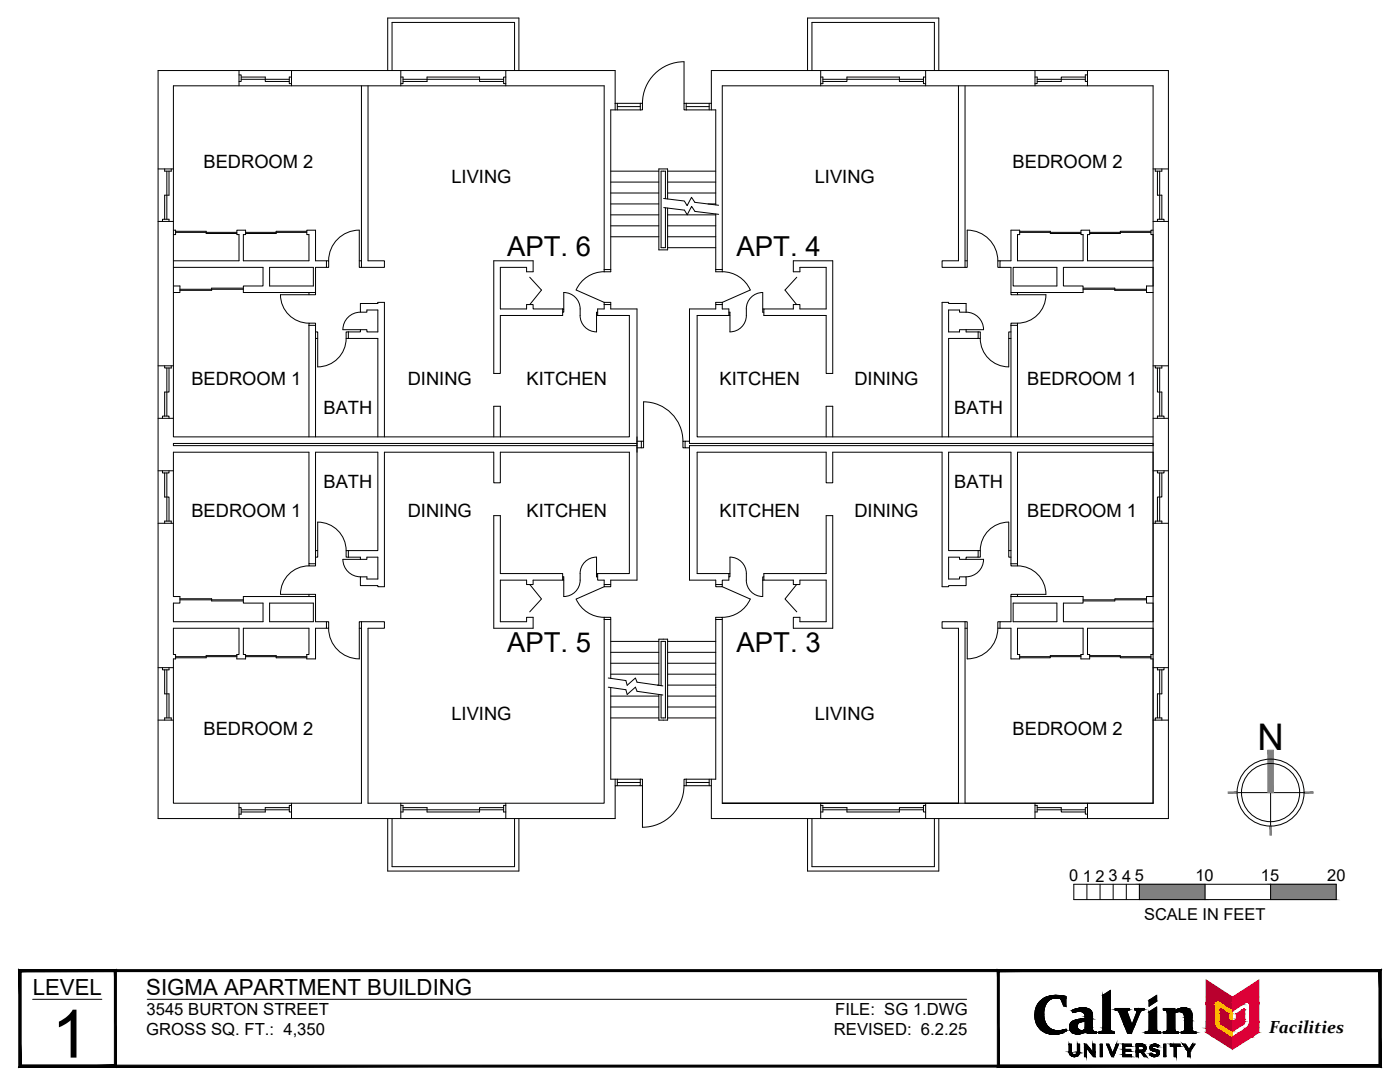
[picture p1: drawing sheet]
<svg xmlns="http://www.w3.org/2000/svg" width="279mm" height="216mm" viewBox="0 0 279 216" stroke-linecap="round" stroke-linejoin="round" font-family="sans-serif">
<defs><g id="words">
<text font-size="13.3" x="10.3" y="211">1</text>
<text font-size="7.3" x="251" y="149.7">N</text>
<g font-size="5.5">
<text x="101.2" y="51.1">APT. 6</text>
<text x="147" y="51.1">APT. 4</text>
<text x="101.2" y="130.2">APT. 5</text>
<text x="147" y="130.2">APT. 3</text>
</g>
<g font-size="4.4">
<text x="6.5" y="198.5">LEVEL</text>
<text x="29.2" y="198.5">SIGMA APARTMENT BUILDING</text>
</g>
<g font-size="3.7">
<text x="40.6" y="33.4">BEDROOM 2</text>
<text x="202.1" y="33.4">BEDROOM 2</text>
<text x="90.1" y="36.4">LIVING</text>
<text x="162.6" y="36.4">LIVING</text>
<text x="38.2" y="76.9">BEDROOM 1</text>
<text x="81.4" y="76.9">DINING</text>
<text x="105.1" y="76.9">KITCHEN</text>
<text x="143.6" y="76.9">KITCHEN</text>
<text x="170.5" y="76.9">DINING</text>
<text x="205" y="76.9">BEDROOM 1</text>
<text x="64.6" y="82.6">BATH</text>
<text x="190.4" y="82.6">BATH</text>
<text x="64.6" y="97.4">BATH</text>
<text x="190.4" y="97.4">BATH</text>
<text x="38.2" y="103.1">BEDROOM 1</text>
<text x="81.4" y="103.1">DINING</text>
<text x="105.1" y="103.1">KITCHEN</text>
<text x="143.6" y="103.1">KITCHEN</text>
<text x="170.5" y="103.1">DINING</text>
<text x="205" y="103.1">BEDROOM 1</text>
<text x="90.1" y="143.6">LIVING</text>
<text x="162.6" y="143.6">LIVING</text>
<text x="40.6" y="146.6">BEDROOM 2</text>
<text x="202.1" y="146.6">BEDROOM 2</text>
</g>
<text font-size="3.5" x="253.3" y="206.2">Facilities</text>
<g font-size="3.3">
<text x="213.4" y="175.9">0</text>
<text x="216.1" y="175.9">1</text>
<text x="218.7" y="175.9">2</text>
<text x="221.3" y="175.9">3</text>
<text x="223.9" y="175.9">4</text>
<text x="226.5" y="175.9">5</text>
<text x="238.6" y="175.9">10</text>
<text x="251.6" y="175.9">15</text>
<text x="264.9" y="175.9">20</text>
<text x="228.3" y="183.6">SCALE IN FEET</text>
<text x="29.2" y="202.5">3545 BURTON STREET</text>
<text x="166.7" y="202.5">FILE: SG 1.DWG</text>
<text x="29.2" y="206.6">GROSS SQ. FT.: 4,350</text>
<text x="166.4" y="206.6">REVISED: 6.2.25</text>
</g>
</g></defs>
<!-- layer: 0 -->
<g fill="none" stroke="#000" stroke-width=".2">
<path d="M246.9 158.2h13.4M253.6 158.2v6.6M214.3 176.4h52.4v3.1h-52.4zM216.9 176.4v3.1M219.5 176.4v3.1M222.2 176.4v3.1M224.8 176.4v3.1M227.4 176.4v3.1M240.5 176.4v3.1M253.6 176.4v3.1"/>
<circle cx="253.6" cy="158.2" r="6.7"/>
<circle cx="253.6" cy="158.2" r="5.8"/>
</g>
<g fill="#808080" stroke="#808080" stroke-width=".2">
<path d="M253 149.7v8.5h1.1zM253 149.7h1.1v8.5z"/>
<path d="M260.3 158v.3l1.8-.3zM260.3 158.3l1.8-.3v.3z"/>
<path d="M253.4 164.8l.3 1.8v-1.8zM253.4 164.8l.3 1.8h-.3z"/>
<path d="M245.1 158.3h1.8v-.3zM245.1 158h1.8l-1.8 .3z"/>
<path d="M253.6 176.4l13.1 3.1v-3.1zM253.6 176.4l13.1 3.1h-13.1z"/>
<path d="M227.4 176.4l13.1 3.1v-3.1zM227.4 176.4l13.1 3.1h-13.1z"/>
</g>
<!-- layer: A-WALL-FULL -->
<g fill="none" stroke="#000" stroke-width=".2">
<path d="M47.7 14.9h.4v1.4h-.4M47.7 14.1v3M48.1 15.4h4.8v.9h4.8M48.1 15.8h9.6M58.2 15.4h-.5v1.3h.5M58.2 14.1v3M72.1 17.1v36.3M73.4 17.1v34.9h3.3v1.4h-4.6M77.4 14.1v-10.5h26.2v10.5M78.2 14.1v-9.6h24.5v9.6M80 15.4h.4v1.3h-.4M80 14.1v3"/>
<path d="M80.4 16.3h4.8v-.9h10.5v.9h4.8M80.4 15.8h20.1M100.9 15.4h-.4v1.3h.4M100.9 14.1v3M161.2 14.1v-10.5h26.2v10.5M162 14.1v-9.6h24.5v9.6M163.8 14.1v3M163.8 15.4h.4v1.3h-.4M164.2 16.3h4.8v-.9h10.5v.9h4.8M164.2 15.8h20.1M184.7 15.4h-.4v1.3h.4M184.7 14.1v3"/>
<path d="M191.3 17.1v34.9h-3.3v1.4h4.6M192.6 17.1v36.3M206.6 15.4h.4v1.3h-.4M206.6 14.1v3M207 15.8h9.6M216.6 15.4h-4.8v.9h-4.8M217 14.9h-.4v1.4h.4M217 14.1v3M31.5 33.7h3.1M32.9 33.7v.5h1.3v-.5M33.3 34.2v9.6M33.7 34.2v4.7h-.8v4.9"/>
<path d="M121.9 34.2h9.6M121.9 36.3h9.6M121.9 38.5h9.6M122.8 21.9v-7.8h-91.3v149.2h91.3v-6.5h5v-1.3M122.8 20.6h5M123.2 20.6v1.3M123.2 21.3h4.6M127.8 20.6h.4v1.3h-.4M127.8 21.9h-5.9v32.3h-1.3M127.8 20.6v1.3M128.2 20.6a8.3 8.3 0 0 1 8.3-8.3v8.3M132.4 39.6l4.2 .5 .5 .9 .9-1.6 .7 1 4.7 .6"/>
<path d="M132.8 39.6v-5.4h-.9v15.2h.9v-7.9M133.2 39.7v-6h-1.7v16.2h1.7v-8.4M133.2 34.2h9.6M133.2 36.3h9.6M133.2 38.5h9.6M136.9 20.6h-.4v1.3h.4M136.9 21.9h5.9v19M136.9 20.6v1.3M136.9 20.6h5.1M136.9 21.3h4.6M141.5 20.6v1.3M142 21.9v-7.8h91.2v149.2h-91.2v-7.8"/>
<path d="M230.1 33.7h3.1M230.6 33.7v.5h1.3v-.5M231 34.2v4.7h.9v4.9M231.4 34.2v9.6M31.5 44.2h3.1M32.4 44.2v-.4h1.3v.4M34.6 57.1h1.3v1.3h-1.3M34.6 53.4h17.9v3.7h-3.9v1.3h14.4M34.6 52h13.1v-5.2h-.4v-.9h1.7v.9h-.4v5.2h13.1v-5.2h-.5v-.9h1.8v6.1h2.2v1.4h-2.2v5M34.6 45.9h.4v.9h-.4M35 46.2h6.1v.4h6.2M35 46.4h12.3"/>
<path d="M35.9 57.7h12.7M48.6 57.5h-6.4v.4h-6.3M49 46.4h12.2M53.8 53.4h8.7v3.7h-8.7zM61.2 46.2h-6.1v.4h-6.1M61.7 58.4v.4M63 58.4v.4h-7a5.7 5.7 0 0 0 5.7 5.7M65.2 52h.4v1.4h-.4M71.7 45.9a6.1 6.1 0 0 0-6.1 6.1M71.7 45.9v7.5h.4M71.7 52h.4M98.5 52h7.9v2.2h-1.3v-.8h-5.2v8.2h5.2v-.8h1.3v.8h5.9v1.3h-12.4v11.6h-1.4z"/>
<path d="M105.7 55.3l2.4 2.6-2.4 2.9M120.6 54.2a6.1 6.1 0 0 0-5.6 3.7l5.6 2.4M120.6 54.2v-37.1h-86v70.1h91v-24.3h-6.3M120.6 53.8h1.3M121.9 42.9h9.6M121.9 45.1h9.6M121.9 47.2h9.6M121.9 40.7h9.6M132.5 41.4l4.1 .5 .5 1 .9-1.7 .7 1 4.7 .6M133.2 49.4h9.6M133.2 42.9h9.6M133.2 45.1h9.6"/>
<path d="M133.2 47.2h9.6M141.3 40.7h1.5M142.8 42.7v11.5h1.3M142.8 53.8h1.3M144.1 54.2a6.1 6.1 0 0 1 5.6 3.7l-5.6 2.4M144.1 54.2v-37.1h86v143.2M158.3 52h7.9v22.5h-1.3v-11.6h-12.5v-1.3h5.9v-.8h1.3v.8h5.3v-8.2h-5.3v.8h-1.3zM159 55.3l-2.3 2.6 2.3 2.9M192.6 52h.4M193 45.9a6.1 6.1 0 0 1 6.1 6.1M193 45.9v7.5h-.4M199.6 53.4h2.2v5h1.3"/>
<path d="M199.6 52h-.5v1.4h.5M201.8 58.4v.4h6.9a5.7 5.7 0 0 1-5.6 5.7M202.2 53.4h8.7v3.7h-8.7zM203.1 58.4v.4M203.5 46.2h6.1v.4h6.1M203.5 46.4h12.2M216.2 57.5h6.3v.4h6.3M216.2 57.7h12.6M217.5 46.4h12.2M229.7 46.2h-6.1v.4h-6.1M230.1 52h-13.1v-5.2h.5v-.9h-1.8v.9h.5v5.2h-13.1v-5.2h.4v-.9h-1.7v6.1h-2.2v1.4M230.1 53.4h-17.9v3.7h4v1.3h-13.1"/>
<path d="M230.1 57.1h-1.3v1.3h1.3M230.1 45.9h-.4v.9h.4M230.1 44.2h3.1M231 44.2v-.4h1.3v.4M31.5 73h3.1M32.9 73v.4h1.3v-.4M33.3 73.4v9.6M33.7 73.4v4.8h-.8v4.8M61.7 64.9v-.4h1.3v.4M61.7 64.9v22.3M61.7 64.9h1.3M63 66.2h.4v7a5.7 5.7 0 0 0 5.7-5.7"/>
<path d="M63 64.9v22.3M63 67.5h.4M68.4 65.8h3.5M69.5 66.2h2.4v-.4h1.3v.4h2.2v-4.3h-2.2v.4h-1.3v-1.7h3.5v-.3h1.3v26.9M69.5 66.2v1.3h5.9v19.7M69.5 66.2h-.4v1.3h.4M71.9 62.3a3.5 3.5 0 0 0-3.5 3.5M112.3 61.6h.2v.7h-.2M112.5 61.6v-3.2a3.3 3.3 0 0 1 3.3 3.2v1.3M115.8 62.9a3.3 3.3 0 0 0 3.2 3.3l.1-3.3M119.3 62.3h-.2v.6h.2M120.6 60.8h1.3v.8h5.2v54.2h-5.2v.8h-1.3v-.8h-1.3v-1.4h-.2v.7h.2"/>
<path d="M120.6 60.3v1.3h-1.3v1.3M120.6 60.3h1.3v.5M144.1 60.3v1.3h1.4v1.3h.2v-.6h-.2M144.1 60.8h-1.3v.8h-5.2v26.9h92.5M144.1 60.3h-1.3v.5M145.5 62.9h-6.4v24.3h91M152.2 61.6v-3.2a3.3 3.3 0 0 0-3.3 3.2 3.8 3.8 0 0 1-1.4 4.1l-1.2 .5h-.6v-3.3M152.4 61.6h-.2v.7h.2M192.8 62.3a3.5 3.5 0 0 1 3.5 3.5M192.8 62.3h-1.3v-.4h-2.2v4.3h2.2v-.4h1.3M192.8 62.3v-1.7h-3.5v-.3h-1.3v26.9M192.8 65.8h3.5"/>
<path d="M192.8 65.8v.4h2.4M195.2 66.2v1.3h-5.9v19.7M195.2 66.2h.4v1.3h-.4M201.3 67.5h.5M201.8 66.2h-.5v7a5.7 5.7 0 0 1-5.7-5.7M201.8 64.9v-.4h1.3v.4M201.8 64.9h1.3M201.8 64.9v22.3M203.1 64.9v22.3M230.1 73h3.1M230.6 73v.4h1.3v-.4M231 73.4v4.8h.9v4.8"/>
<path d="M231.4 73.4v9.6M31.5 83.5h3.1M31.5 93.9h3.1M32.4 83.5v-.5h1.3v.5M32.4 93.9v.5h1.3v-.5M32.9 94.4v4.8h.8v4.8M33.3 94.4v9.6M98.5 87.2v-6.1h1.4v6.1M127.1 88h.9v1.4h-.9M127.1 88.5h-92.5v.4h92.5M128 88h.4v1.4h-.4M136.3 88a7.9 7.9 0 0 0-7.9-7.8v7.8"/>
<path d="M136.7 88h-.4v1.4h.4M137.6 88h-.9v1.4h.9M164.9 87.2v-6.1h1.3v6.1M230.1 88.9h-92.5v26.9h5.2v.8h1.3v-.8h1.4v-1.4M230.1 90.2h-27v22.3M230.1 83.5h3.1M230.1 93.9h3.1M231 83.5v-.5h1.3v.5M231 93.9v.5h1.3v-.5M231.4 94.4v9.6M231.9 94.4v4.8h-.9v4.8M31.5 104.4h3.1"/>
<path d="M32.9 104.4v-.4h1.3v.4M35.9 119.5h6.3v.4h6.4M35.9 119.7h12.7M61.7 112.9a5.7 5.7 0 0 0-5.7 5.7h7v.4M61.7 112.5v.4h1.3v-.4M61.7 118.6v.4M63 119v5.1h2.2v1.3h-2.2v6.1h-1.8v-.9h.5v-5.2h-13.1v5.2h.4v.9h-1.7v-.9h.4v-5.2h-13.1v5.2h.4v.9h-.4v28.8h37.5v-36.2M63 112.5h-1.3v-22.3h-27.1v28.8h1.3v1.3h-1.3v3.8h17.9v-3.8h-3.9v-1.3h14.4M63 109.9h.4M69.1 109.9a5.7 5.7 0 0 0-5.7-5.7v7h-.4M69.5 109.9h5.9v-19.7h-12.4v22.3M69.5 109.9h-.4v1.3h.4"/>
<path d="M69.5 111.2h2.4v.4M69.5 109.9v1.3M71.9 111.6h1.3v-.4h2.2v4.3h-2.2v-.4h-1.3v1.8h3.5v.2h1.3v-26.9h21.8v6.1h1.4v-6.1h25.7v24.2h-6.3M71.9 111.6h-3.5a3.5 3.5 0 0 0 3.5 3.5M105.7 116.6l2.4 2.9-2.4 2.6M112.3 115.1h.2v.7h-.2v-1.4h-12.4v-11.5h-1.4v22.5h7.9v-2.2h-1.3v.9h-5.2v-8.3h5.2v.8h1.3v-.8h5.9M115.8 114.4a3.3 3.3 0 0 1 3.2-3.2l.1 3.2M115.8 114.4a3.8 3.8 0 0 1-1.5 4.1l-1.1 .5h-.7v-3.2M120.6 117.1l-5.6 2.4a6.1 6.1 0 0 0 5.6 3.7M120.6 116.6v.5h1.3v-.5M142.8 116.6v.5h1.3v-.5M144.1 117.1l5.6 2.4a6.1 6.1 0 0 1-5.6 3.7"/>
<path d="M145.5 114.4h.2v.7h-.2M145.7 114.4v-3.2a3.3 3.3 0 0 1 3.2 3.2 4.2 4.2 0 0 0 1 3.7 3.3 3.3 0 0 0 2.3 .9v-3.2M152.2 115.8h.2M152.4 115.1h-.2v.7M152.4 114.4h12.5v-11.5h1.3v22.5h-7.9v-2.2h1.3v.9h5.3v-8.3h-5.3v.8h-1.3v-.8h-5.9zM159 116.6l-2.3 2.9 2.3 2.6M192.8 111.6h3.5a3.5 3.5 0 0 1-3.5 3.5M195.2 109.9v1.3h-2.4v.4h-1.3v-.4h-2.2v4.3h2.2v-.4h1.3v1.8h-3.5v.2h-1.3v-26.9h-21.8v6.1h-1.3v-6.1h-25.8v24.2h6.4M195.2 109.9h-5.9v-19.7h12.5v22.3M195.2 109.9h.4v1.3h-.4M195.6 109.9a5.7 5.7 0 0 1 5.7-5.7v7h.5M201.3 109.9h.5"/>
<path d="M201.8 119v5.1h-2.2v1.3M201.8 119h14.4v1.3h-4v3.8h17.9M201.8 112.5v.4h1.3v-.4M201.8 112.5h1.3M203.1 112.9a5.7 5.7 0 0 1 5.6 5.7h-6.9v.4M203.1 118.6v.4M216.2 119.7h12.6M228.8 119.5h-6.3v.4h-6.3M230.1 119h-1.3v1.3h1.3M230.1 104.4h3.1M230.6 104.4v-.4h1.3v.4M31.5 133.2h3.1"/>
<path d="M32.4 133.2v.5h1.3v-.5M32.9 133.7v4.8h.8v4.8M33.3 133.7v9.6M35 131h12.3M47.3 130.8h-6.2v.5h-6.1M49 130.8h6.1v.5h6.1M49 131h12.2M53.8 120.3h8.7v3.8h-8.7zM65.2 124.1h.4v1.3h-.4M71.7 125.4h.4M72.1 124.1h-.4v7.4a6.1 6.1 0 0 1-6.1-6.1M120.6 123.6v36.7h-47.2v-34.9h3.3v-1.3h-4.6"/>
<path d="M120.6 123.2h1.3v.4h-1.3M120.6 123.2v.4M121.4 135.3l3.5 .5 .3 .9 1.6-1.4 .3 .8 5.2 .8M121.4 137.1l3.5 .5 .3 1 1.6-1.5 .3 .8 5.2 .8M121.9 123.6v11.8M121.9 137.2v18.3h5.9M121.9 134.5h9.6M121.9 132.3h9.6M121.9 130.2h9.6M121.9 128h9.6M121.9 138.9h9.6M131.2 136.7h.3"/>
<path d="M131.5 136.7v-9.2h1.7v16.2h-1.7v-5.1M131.9 136.8v-8.8h.9v15.3h-.9v-4.7M133.2 134.5h9.6M133.2 132.3h9.6M133.2 130.2h9.6M133.2 128h9.6M133.2 136.7h9.6M133.2 138.9h9.6M142.8 123.6h1.3v-.4h-1.3v32.3h-5.9M144.1 123.6v36.7M192.6 124.1h-4.6v1.3h3.3v34.9h-47.2h86M192.6 124.1h.4v7.4a6.1 6.1 0 0 0 6.1-6.1"/>
<path d="M192.6 125.4h.4M192.6 124.1v36.2h37.5M199.6 125.4h2.2v6.1h1.7v-.9h-.4v-5.2h13.1v5.2h-.5v.9h1.8v-.9h-.5v-5.2h13.1v5.2h-.4v.9h.4M199.6 124.1h-.5v1.3h.5M202.2 120.3h8.7v3.8h-8.7zM203.5 131h12.2M215.7 130.8h-6.1v.5h-6.1M217.5 130.8h6.1v.5h6.1M217.5 131h12.2M230.1 133.2h3.1M231 133.2v.5h1.3v-.5M231.4 133.7v9.6"/>
<path d="M231.9 133.7v4.8h-.9v4.8M31.5 143.7h3.1M32.9 143.7v-.4h1.3v.4M121.9 143.3h9.6M121.9 141.1h9.6M122.8 155.5v1.3M123.2 156.1h4.6M123.2 155.5v1.3M127.8 155.5h.4v1.3h-.4M128.2 156.8v8.3M133.2 143.3h9.6M133.2 141.1h9.6"/>
<path d="M136.5 156.8a8.3 8.3 0 0 1-8.3 8.3M136.9 155.5h-.4v1.3h.4M136.9 156.8h5.1M136.9 156.1h4.6M136.9 155.5v1.3M141.5 155.5v1.3M230.1 143.7h3.1M230.6 143.7v-.4h1.3v.4M47.7 161.2h.4v1.3h-.4M47.7 160.3v3M48.1 161.6h9.6M57.7 161.2h-4.8v.8h-4.8"/>
<path d="M58.2 160.7h-.5v1.3h.5M58.2 160.3v3M77.4 163.3v10.5h26.2v-10.5M78.2 163.3v9.6h24.5v-9.6M80 160.3v3M80 160.7h.4v1.3h-.4M80.4 161.2h4.8v.8h10.5v-.8h4.8M80.4 161.6h20.1M100.9 160.3v3M100.9 160.7h-.4v1.3h.4M161.2 163.3v10.5h26.2v-10.5M162 163.3v9.6h24.5v-9.6"/>
<path d="M163.8 160.3v3M163.8 160.7h.4v1.3h-.4M164.2 161.2h4.8v.8h10.5v-.8h4.8M164.2 161.6h20.1M184.7 160.7h-.4v1.3h.4M184.7 160.3v3M206.6 160.3v3M206.6 160.7h.4v1.3h-.4M207 161.2h4.8v.8h4.8M207 161.6h9.6M217 161.2h-.4v1.3h.4M217 160.3v3"/>
</g>
<!-- layer: A-TITL -->
<g fill="#000" stroke="#000" stroke-width=".2">
<path d="M210.5 198.6h.3zM220.1 198.6l1.5-1v1zM229.3 199.6h1.5v.2zM229.3 199.6l1.5-1v1zM210 206.4h.8zM212.5 205.5h.3zM214.1 202h.2zM214.2 210.8h.5zM214.8 210.4h.5zM214.9 206.3h.5zM216 201.9h1.9zM216 201.1h.4z"/>
<path d="M216.7 206h2.1zM220 205.7h1.7zM220.1 205.6h1.5zM229.2 205.8h1.7zM229.2 205.7h1.7zM230.3 208.4h.4zM230.8 210h.5zM229.3 201.9l1.5-1v1zM234.5 201.7h3.1zM236.2 201.1h.3z"/>
<path d="M207.5 199.9l1.5 .1 .1-.1zM207.5 199.9l1.5 .1h-1.6z"/>
<path d="M207.6 199.8h1.5zM207.5 199.9h1.6z"/>
<path d="M207.7 199.7l1.4 .1 .2-.1zM207.7 199.7l1.4 .1h-1.5z"/>
<path d="M207.8 199.6h1.5zM207.7 199.7h1.6z"/>
<path d="M208 199.5l1.3 .1 .2-.1zM207.8 199.6l.2-.1 1.3 .1z"/>
<path d="M208 199.4h1.6zM208 199.5h1.5z"/>
<path d="M208.1 199.3h1.7zM208 199.4h1.6z"/>
<path d="M208.3 199.2l1.5 .1 .2-.1zM208.1 199.3l.2-.1 1.5 .1z"/>
<path d="M208.3 199.2h1.8zM208.3 199.2h1.7z"/>
<path d="M208.4 199.2h1.9zM208.3 199.2h1.8z"/>
<path d="M208.5 199.1h2zM208.4 199.2h1.9z"/>
<path d="M208.5 199.1h2.3zM208.5 199.1h2.3z"/>
<path d="M208.5 199.1h2.3zM208.5 199.1h2z"/>
<path d="M210.8 199.1h1.9zM210.8 199.1h1.9z"/>
<path d="M210.5 198.6h.8zM210.2 198.6h1.1z"/>
<path d="M210.2 198.6h1.1zM210.2 198.6h1.1z"/>
<path d="M210.2 198.6l1.5 .1zM210 198.7h1.7z"/>
<path d="M210 198.7h1.8zM209.9 198.7h1.9z"/>
<path d="M209.9 198.7h2.3zM209.6 198.7h2.6z"/>
<path d="M209.6 198.7l2.8 .1zM209.5 198.8h2.9z"/>
<path d="M209.5 198.8h3.2zM209.2 198.8h3.5z"/>
<path d="M209.2 198.8l3.5 .1zM209.1 198.9h3.6z"/>
<path d="M209.1 198.9h3.6zM209.1 198.9h3.6z"/>
<path d="M209.1 198.9l3.6 .1zM208.8 199h3.9z"/>
<path d="M208.8 199l3.9 .1v-.1zM208.6 199.1l.2-.1 3.9 .1z"/>
<path d="M208.6 199.1h4.1zM208.5 199.1h4.2z"/>
<path d="M210.8 199.1l1.9 .1zM210.8 199.1l1.9 .1z"/>
<path d="M211.1 199.2h1.6zM211.1 199.2h1.6z"/>
<path d="M211.4 199.2l1.3 .1zM211.4 199.2l1.3 .1z"/>
<path d="M211.7 199.3l1 1.5v-1.5zM211.7 199.3l1 1.5h-.4z"/>
<path d="M220.1 198.6l1.5 6.3v-6.3zM220.1 198.6l1.5 6.3h-1.5z"/>
<path d="M229.3 199.6v.2h1.5zM229.3 199.8h1.5l-1.5 1z"/>
<path d="M3.8 212.9l271.4-.4h-271zM3.8 212.9l271.4-.4 .4 .4zM275.2 193.9v18.6l.4 .4zM275.2 193.9l.4-.4v19.4zM4.2 193.9h271l.4-.4zM3.8 193.5h271.8l-271.4 .4zM3.8 193.5l.4 19v-18.6zM3.8 193.5l.4 19-.4 .4z"/>
<path d="M3.8 212.9l19-.4h-18.6zM3.8 212.9l19-.4 .4 .4zM22.8 193.9v18.6l.4 .4zM22.8 193.9l.4-.4v19.4zM4.2 193.9h18.6l.4-.4zM3.8 193.5h19.4l-19 .4zM3.8 193.5l.4 19v-18.6zM3.8 193.5l.4 19-.4 .4z"/>
<path d="M199.4 212.5l-.4 .4 76.2-.4zM199 212.9l76.2-.4 .4 .4zM275.2 193.9v18.6l.4 .4zM275.2 193.9l.4-.4v19.4zM199.4 193.9h75.8l.4-.4zM199 193.5h76.6l-76.2 .4zM199 193.5l.4 19v-18.6zM199 193.5l.4 19-.4 .4z"/>
<path d="M206.6 201.9l1.7 .2v-.2zM206.6 201.9l1.7 .2h-1.7z"/>
<path d="M206.6 202.1l1.7 .2v-.2zM206.6 202.1l1.7 .2h-1.8z"/>
<path d="M206.5 202.3l1.8 .2v-.2zM206.5 202.3l1.8 .2h-1.8z"/>
<path d="M206.5 202.5l1.8 .1v-.1zM206.5 202.5l1.8 .1h-1.8z"/>
<path d="M206.5 202.6l1.8 .3v-.3zM206.5 202.6l1.8 .3h-1.8z"/>
<path d="M206.5 202.9l1.9 .1-.1-.1zM206.5 202.9l1.9 .1h-1.9z"/>
<path d="M206.6 201.7l1.7 .2v-.2zM206.6 201.7l1.7 .2h-1.7z"/>
<path d="M206.5 203l1.9 .2v-.2zM206.5 203l1.9 .2h-1.8z"/>
<path d="M206.6 201.5l1.7 .2 .1-.2zM206.6 201.5l1.7 .2h-1.7z"/>
<path d="M206.7 201.4h1.7zM206.7 201.4l1.7 .1z"/>
<path d="M206.6 203.2l1.8 .2v-.2zM206.6 203.2l1.8 .2h-1.8z"/>
<path d="M206.6 203.4l1.9 .2-.1-.2zM206.6 203.4l1.9 .2h-1.8z"/>
<path d="M206.7 201.2l1.7 .2v-.2zM206.7 201.2l1.7 .2h-1.7z"/>
<path d="M206.8 201.1h1.6zM206.8 201.1l1.6 .1z"/>
<path d="M206.7 203.6l1.8 .2v-.2zM206.7 203.6l1.8 .2h-1.8z"/>
<path d="M206.8 200.9l1.6 .2 .1-.2zM206.8 200.9l1.6 .2h-1.6z"/>
<path d="M206.7 203.8l1.9 .1-.1-.1zM206.7 203.8l1.9 .1h-1.9z"/>
<path d="M206.9 200.8l1.6 .1v-.1zM206.9 200.8l1.6 .1h-1.7z"/>
<path d="M206.7 203.9l2 .2-.1-.2zM206.7 203.9l2 .2h-1.9z"/>
<path d="M207 200.6l1.5 .2 .1-.2zM207 200.6l1.5 .2h-1.6z"/>
<path d="M207 200.5h1.7zM207 200.5l1.6 .1z"/>
<path d="M206.8 204.1l1.9 .1zM206.8 204.1l1.9 .1z"/>
<path d="M206.8 204.2l2 .1-.1-.1zM206.8 204.2l2 .1h-1.9z"/>
<path d="M207.2 200.3l1.5 .2 .1-.2zM207.2 200.3l1.5 .2h-1.7z"/>
<path d="M206.9 204.3l2 .2-.1-.2zM206.9 204.3l2 .2h-1.9z"/>
<path d="M207.2 200.3h1.6zM207.2 200.3h1.6z"/>
<path d="M207 204.5l1.9 .1zM207 204.5l1.9 .1z"/>
<path d="M207 204.6l2.1 .2-.2-.2zM207 204.6l2.1 .2h-2z"/>
<path d="M207.3 200.1l1.5 .2 .1-.2zM207.3 200.1l1.5 .2h-1.6z"/>
<path d="M207.4 200h1.6zM207.4 200l1.5 .1z"/>
<path d="M207.1 204.8h2zM207.1 204.8h2z"/>
<path d="M207.1 204.8l2.2 .2-.2-.2zM207.1 204.8l2.2 .2h-2z"/>
<path d="M207.3 205l2.1 .1zM207.3 205l2.1 .1z"/>
<path d="M207.4 205.1l2.1 .1zM207.4 205.1l2.1 .1z"/>
<path d="M207.4 205.2l2.4 .1-.3-.1zM207.4 205.2l2.4 .1h-2.2z"/>
<path d="M207.6 205.3h2.2zM207.6 205.3h2.2z"/>
<path d="M207.6 205.3l2.4 .2-.2-.2zM207.6 205.3l2.4 .2h-2.3z"/>
<path d="M210 206.4h.7zM210.1 206.4h.6z"/>
<path d="M207.7 205.5h2.6zM207.7 205.5h2.6z"/>
<path d="M207.8 205.5l2.6 .1zM207.8 205.5l2.6 .1z"/>
<path d="M207.9 205.6h2.7zM207.9 205.6h2.7z"/>
<path d="M207.9 205.6l3 .1zM207.9 205.6l3 .1z"/>
<path d="M208 205.7h3.2zM208 205.7h3.2z"/>
<path d="M209.8 206.3h1.3zM209.8 206.3l1 .1z"/>
<path d="M209.6 206.3h1.6zM209.6 206.3h1.5z"/>
<path d="M209.4 206.3h2zM209.4 206.3h1.8z"/>
<path d="M209.2 206.2h2.4zM209.2 206.2l2.2 .1z"/>
<path d="M209.1 206.2h2.6zM209.1 206.2h2.5z"/>
<path d="M208.8 206.1h3.1zM208.8 206.1l2.9 .1z"/>
<path d="M208.8 206.1h3.2zM208.8 206.1h3.1z"/>
<path d="M208.5 206l3.5 .1 .3-.1zM208.5 206l3.5 .1h-3.2z"/>
<path d="M208.2 205.8l4.1 .2 .3-.2zM208.2 205.8l4.1 .2h-3.8zM208.5 206h3.8zM208.5 206h3.8z"/>
<path d="M208.2 205.8h4.4zM208.2 205.8h4.4z"/>
<path d="M212.5 205.5h.3zM212.2 205.5h.6z"/>
<path d="M212.2 205.5l.6 .1zM212 205.6h.8z"/>
<path d="M212 205.6h.8zM211.6 205.6h1.2z"/>
<path d="M211.6 205.6l1.2 .1zM211.2 205.7h1.6z"/>
<path d="M211.2 205.7h1.6zM211.2 205.7h1.6z"/>
<path d="M208 205.7l4.6 .1 .2-.1zM208 205.7l4.6 .1h-4.4z"/>
<path d="M213.4 208.3l.4 1.6v-1.6zM213.4 208.3l.4 1.6h-.4z"/>
<path d="M213.4 209.9h.4zM213.4 209.9h.4z"/>
<path d="M213.4 209.9l.4 .1zM213.4 209.9l.4 .1z"/>
<path d="M213.4 210l.5 .1zM213.4 210l.5 .1z"/>
<path d="M213.4 210.1h.5zM213.4 210.1h.5z"/>
<path d="M213.4 210.1l.6 .1zM213.4 210.1l.6 .1z"/>
<path d="M213.5 210.2l.5 .1zM213.5 210.2l.5 .1z"/>
<path d="M213.5 210.3h.5zM213.5 210.3h.5z"/>
<path d="M213.5 210.3l.6 .1zM213.5 210.3l.6 .1z"/>
<path d="M213.5 210.4h.7zM213.5 210.4h.7z"/>
<path d="M214.2 210.8h.3zM214.3 210.8h.2z"/>
<path d="M213.6 210.4h.7zM213.6 210.4h.7z"/>
<path d="M213.6 210.4l.8 .1zM213.6 210.4l.8 .1z"/>
<path d="M213.6 210.5h.8zM213.6 210.5h.8z"/>
<path d="M214.1 202h.3zM214.1 202h.2z"/>
<path d="M214 201.9h.7zM214 201.9l.4 .1z"/>
<path d="M214.1 210.8h.6zM214.1 210.8h.6z"/>
<path d="M214 210.8h.9zM214 210.8h.7z"/>
<path d="M214.9 206.3h.4zM215 206.3h.3z"/>
<path d="M213.9 210.7h1zM213.9 210.7l1 .1z"/>
<path d="M213.5 204.7h1.5zM213.5 204.7h1.5z"/>
<path d="M213.5 204.7l1.5 .2v-.2zM213.5 204.7l1.5 .2h-1.5zM213.5 204.9h1.5zM213.5 204.9h1.5z"/>
<path d="M213.5 204.9l1.5 .2v-.2zM213.5 204.9l1.5 .2h-1.5z"/>
<path d="M215 210h.5zM215 210h.5z"/>
<path d="M213.5 204.5l1.5 .2v-.2zM213.5 204.5l1.5 .2h-1.5z"/>
<path d="M213.5 204.5h1.5zM213.5 204.5h1.5z"/>
<path d="M213.8 210.7h1.2zM213.8 210.7h1.1z"/>
<path d="M213.5 205.1h1.6zM213.5 205.1h1.6z"/>
<path d="M213.5 205.1l1.6 .1v-.1zM213.5 205.1l1.6 .1h-1.6z"/>
<path d="M214 201.8h1.1zM214 201.8l.7 .1z"/>
<path d="M213.6 204.4h1.5zM213.6 204.4h1.5z"/>
<path d="M213.6 204.4l1.4 .1 .1-.1zM213.6 204.4l1.4 .1h-1.5z"/>
<path d="M213.7 210.6h1.4zM213.7 210.6l1.3 .1z"/>
<path d="M213.5 205.2l1.6 .1zM213.5 205.2l1.6 .1z"/>
<path d="M213.5 205.3h1.7zM213.5 205.3h1.7z"/>
<path d="M213.6 204.3h1.5zM213.6 204.3l1.5 .1h-1.5z"/>
<path d="M213.6 204.2h1.6zM213.6 204.2l1.5 .1z"/>
<path d="M213.5 205.3l1.7 .1zM213.5 205.3l1.7 .1z"/>
<path d="M213.7 210.5h1.5zM213.7 210.5l1.4 .1z"/>
<path d="M213.7 204.2h1.5zM213.7 204.2h1.5z"/>
<path d="M213.5 205.4h1.8zM213.5 205.4h1.8z"/>
<path d="M213.6 210.5h1.6zM213.6 210.5h1.6z"/>
<path d="M214.5 210.4h.7zM214.4 210.5h.8z"/>
<path d="M213.5 205.4l1.8 .1zM213.5 205.4l1.8 .1z"/>
<path d="M214.7 210.4h.6zM214.5 210.4h.7z"/>
<path d="M213.7 204.1h1.6zM213.7 204.1l1.5 .1z"/>
<path d="M214.7 210.4h.6zM214.7 210.4h.6z"/>
<path d="M213.8 204.1h1.5zM213.8 204.1h1.5z"/>
<path d="M213.6 205.5h1.8zM213.6 205.5h1.8z"/>
<path d="M214.8 210.3h.5zM214.8 210.4h.5zM214.7 210.4h.6z"/>
<path d="M213.8 204h1.6zM213.8 204.1h1.5z"/>
<path d="M213.6 205.5h1.8zM213.6 205.5h1.8z"/>
<path d="M214.9 210.2h.5zM214.9 210.2l.4 .1h-.5z"/>
<path d="M214.9 210.2h.5zM214.9 210.2h.5z"/>
<path d="M214 201.8h1.4zM214 201.8h1.1z"/>
<path d="M215 210.1h.4zM215 210.1l.4 .1z"/>
<path d="M213.6 205.5l1.9 .1zM213.6 205.5l1.9 .1z"/>
<path d="M215 208.3l.5 1.6v-1.6zM215 208.3l.5 1.6h-.5z"/>
<path d="M215 209.9l.5 .1v-.1zM215 209.9l.5 .1h-.5z"/>
<path d="M215 210l.4 .1 .1-.1zM215 210l.4 .1h-.4z"/>
<path d="M214.7 206.3h.8zM214.7 206.3h.7z"/>
<path d="M214.7 206.3h.8zM214.7 206.3h.8z"/>
<path d="M213.6 205.6h2.1zM213.6 205.6h2.1z"/>
<path d="M213.9 204h1.7zM213.9 204h1.5h-1.6z"/>
<path d="M213.9 203.9h1.7zM213.9 203.9l1.7 .1z"/>
<path d="M214.5 206.2h1.2zM214.5 206.2l1 .1z"/>
<path d="M213.9 203.9h1.8zM213.9 203.9h1.7z"/>
<path d="M213.6 205.6h2.2zM213.6 205.6h2.2z"/>
<path d="M213.6 205.6h2.3zM213.6 205.6h2.3z"/>
<path d="M214.4 206.2h1.4zM214.4 206.2h1.3z"/>
<path d="M214.3 206.2h1.6zM214.3 206.2h1.5z"/>
<path d="M214 203.9h1.9zM213.9 203.9h1.8z"/>
<path d="M214.2 206.1h1.8zM214.2 206.1l1.7 .1z"/>
<path d="M214.1 206.1h2zM214.1 206.1h1.9z"/>
<path d="M214 206.1h2.2zM214 206.1h2.1z"/>
<path d="M214 203.8h2.2zM214 203.9h1.9z"/>
<path d="M213.9 206h2.4zM213.9 206h2.4z"/>
<path d="M213.9 206h2.4zM213.9 206l2.3 .1z"/>
<path d="M216 201.1h.5zM215.8 201.1h.7z"/>
<path d="M215.8 201.1h.8zM215.7 201.1h.9z"/>
<path d="M213.8 205.9h2.7zM213.8 205.9l2.5 .1z"/>
<path d="M214 203.8h2.6zM214 203.8h2.2z"/>
<path d="M215.7 201.1l1.1 .1zM215.4 201.2h1.4zM215.4 201.2h1.4zM215.4 201.2h1.4z"/>
<path d="M213.7 205.8h2.9zM213.7 205.8l2.8 .1z"/>
<path d="M215.4 201.2h1.6zM215.2 201.2h1.8z"/>
<path d="M216.4 208.3l1 .8-.6-.8zM216.4 208.3l1 .8h-1z"/>
<path d="M216.4 209.1l.4 1.8v-1.8zM216.4 209.1l.4 1.8h-.4z"/>
<path d="M215.2 201.2h1.8zM215.1 201.2h1.9z"/>
<path d="M215.1 201.2l2.1 .1zM214.9 201.3h2.3z"/>
<path d="M214.9 201.3h2.4zM214.7 201.3h2.6z"/>
<path d="M214.7 201.3l2.7 .1zM214.5 201.4h2.9z"/>
<path d="M216.8 209.1l1.3 .9-.7-.9zM216.8 209.1l1.3 .9h-.5z"/>
<path d="M214.5 201.4l3 .1zM214.3 201.5h3.2z"/>
<path d="M214.3 201.5h3.3zM214.2 201.5h3.4z"/>
<path d="M214.2 201.5l3.5 .1zM214 201.6h3.7z"/>
<path d="M214 201.6h3.7zM214 201.6h3.7z"/>
<path d="M214 201.6l3.8 .2-.1-.2zM214 201.6l3.8 .2h-3.8z"/>
<path d="M214 201.8h3.8zM214 201.8h3.8z"/>
<path d="M215.4 201.8h2.4zM215.4 201.8h2.4z"/>
<path d="M215.6 201.8l2.2 .1zM215.6 201.8l2.2 .1z"/>
<path d="M215.9 201.9h2zM215.9 201.9h2zM216 201.9h1.9z"/>
<path d="M216 201.9l1.9 .1zM216 201.9l1.9 .1z"/>
<path d="M216.2 202l1.7 .1zM216.2 202l1.7 .1z"/>
<path d="M216.3 202.1h1.6zM216.3 202.1h1.6z"/>
<path d="M216.3 202.1l1.7 .1-.1-.1zM216.3 202.1l1.7 .1h-1.6z"/>
<path d="M216.4 202.2h1.6zM216.4 202.2h1.6z"/>
<path d="M216.4 202.2l1.6 .1v-.1zM216.4 202.2l1.6 .1h-1.5z"/>
<path d="M216.5 202.3l1.5 .1zM216.5 202.3l1.5 .1z"/>
<path d="M216.5 205.2l1.5 .2v-.2zM216.5 205.2l1.5 .2h-1.5z"/>
<path d="M216.5 202.4l1.5 .1zM216.5 202.4l1.5 .1z"/>
<path d="M216.5 202.5l1.5 .2v-.2zM216.5 202.5l1.5 .2h-1.5z"/>
<path d="M216.5 205l1.5 .2v-.2zM216.5 205l1.5 .2h-1.5z"/>
<path d="M215.8 203.3l2.2 .1zM215.5 203.4h2.5z"/>
<path d="M215.5 203.4h2.5zM215.2 203.4h2.8z"/>
<path d="M215.2 203.4l2.8 .1zM214.9 203.5h3.1z"/>
<path d="M214.9 203.5h3.1zM214.7 203.5h3.3z"/>
<path d="M214.7 203.5l3.3 .1zM214.4 203.6h3.6z"/>
<path d="M214.4 203.6l3.6 .1v-.1zM214.2 203.7l.2-.1 3.6 .1z"/>
<path d="M214.2 203.7l3.8 .1zM214 203.8h4z"/>
<path d="M214 203.8h4zM214 203.8h4z"/>
<path d="M216.6 203.8l1.4 1.2v-1.2zM216.6 203.8l1.4 1.2h-1.5z"/>
<path d="M216.5 205.4h1.5zM216.5 205.4h1.5z"/>
<path d="M216.5 202.7l1.5 .1zM216.5 202.7l1.5 .1z"/>
<path d="M216.6 202.8l1.4 .1v-.1zM216.6 202.8l1.4 .1h-1.4z"/>
<path d="M216.6 202.9l1.4 .4v-.4zM216.6 202.9l1.4 .4h-1.4z"/>
<path d="M216.6 203.3h1.4zM216.2 203.3h1.8z"/>
<path d="M216.2 203.3h1.8zM215.8 203.3h2.2z"/>
<path d="M216.5 205.4l1.5 .1zM216.5 205.5h1.5z"/>
<path d="M216.5 205.5h1.6zM216.4 205.5h1.7z"/>
<path d="M216.4 205.5l1.7 .1zM216.3 205.6h1.8z"/>
<path d="M216.3 205.6h1.8zM216.2 205.6h1.9z"/>
<path d="M216.2 205.6h1.9zM216.1 205.6h2z"/>
<path d="M216.1 205.6h2zM216 205.6h2.1z"/>
<path d="M216 205.6h2.1zM215.9 205.6h2.2z"/>
<path d="M213.6 205.6h4.5zM213.6 205.6h4.5z"/>
<path d="M213.6 205.6l4.6 .1zM213.6 205.6l4.6 .1z"/>
<path d="M213.7 205.7h4.5zM213.7 205.7h4.5z"/>
<path d="M213.7 205.7h4.5zM213.7 205.7h4.5z"/>
<path d="M213.7 205.7l4.6 .1zM213.7 205.7l4.6 .1z"/>
<path d="M216.6 205.8h1.7zM216.6 205.8h1.7z"/>
<path d="M216.6 205.8h1.8zM216.6 205.8h1.8z"/>
<path d="M216.6 205.8l1.9 .1zM216.6 205.8l1.9 .1z"/>
<path d="M216.7 205.9h1.8zM216.7 205.9h1.8z"/>
<path d="M216.7 205.9h1.9zM216.7 205.9h1.9z"/>
<path d="M218.1 208.3l.4 1.7v-1.7zM218.1 208.3l.4 1.7h-.4z"/>
<path d="M217.6 210l.9 .9v-.9zM217.6 210l.9 .9h-.3z"/>
<path d="M216.7 205.9l2.1 .1zM216.7 205.9l2.1 .1zM216.7 206h2.1z"/>
<path d="M216.7 206h2.1zM216.7 206h2.1z"/>
<path d="M216.8 206l2 .1zM216.8 206l2 .1z"/>
<path d="M217 206.1l1.8 .1zM217 206.1l1.8 .1z"/>
<path d="M217.1 206.2h1.7zM217.1 206.2h1.7z"/>
<path d="M217.3 206.2h1.5zM217.3 206.2h1.5z"/>
<path d="M219.6 208.3l.4 2.6v-2.6zM219.6 208.3l.4 2.6h-.4z"/>
<path d="M220.8 208.3l1.2 1.9-.7-1.9zM220.8 208.3l1.2 1.9h-.4z"/>
<path d="M220.1 204.9l1.5 .2v-.2zM220.1 204.9l1.5 .2h-1.5z"/>
<path d="M220.1 205.1l1.5 .5v-.5zM220.1 205.1l1.5 .5h-1.5zM220.1 205.6h1.5zM220.1 205.6h1.5z"/>
<path d="M220.1 205.6h1.5zM220.1 205.6h1.5zM220.1 205.6h1.5z"/>
<path d="M220.1 205.6l1.5 .1zM220.1 205.6l1.5 .1z"/>
<path d="M220.1 205.7h1.5zM220.1 205.7h1.5z"/>
<path d="M220.1 205.7h1.5zM220.1 205.7h1.5zM220.1 205.7h1.5zM220.1 205.7h1.5z"/>
<path d="M220.1 205.7h1.5zM220.1 205.7h1.5z"/>
<path d="M220 205.7h1.7zM220 205.7h1.7z"/>
<path d="M220 205.7h1.7zM220 205.7h1.7zM220 205.7h1.7z"/>
<path d="M220 205.7h1.7zM220 205.7h1.7zM220 205.7h1.7zM220 205.7h1.7z"/>
<path d="M220 205.7l1.7 .1zM220 205.8h1.7z"/>
<path d="M220 205.8h1.7zM220 205.8h1.7z"/>
<path d="M220 205.8h1.7zM220 205.8h1.7z"/>
<path d="M220 205.8h1.8zM220 205.8h1.8z"/>
<path d="M220 205.8l2.4 .2-.6-.2zM219.3 206l.7-.2 2.4 .2z"/>
<path d="M219.3 206l3.1 .2v-.2zM219.3 206l3.1 .2h-3.1z"/>
<path d="M221.6 210.2l.6 .7 .3-.7zM221.6 210.2l.6 .7h-.3z"/>
<path d="M222.8 208.3l-.3 1.9 .7-1.9zM222.8 208.3l-.3 1.9h-.5z"/>
<path d="M224 208.8l.5 .6v-.6zM224 208.8l.5 .6h-.5z"/>
<path d="M224 209.8l.5 .6v-.6zM224 209.8l.5 .6h-.5z"/>
<path d="M223.1 201.6h1.8zM223.1 201.6h1.8z"/>
<path d="M223.1 201.6l1.8 .1zM223.1 201.6l1.8 .1z"/>
<path d="M223.1 201.7h1.8zM223.1 201.7h1.8z"/>
<path d="M223.2 201.7h1.7zM223.2 201.7h1.7z"/>
<path d="M223.2 201.7l1.7 .1zM223.2 201.7l1.7 .1z"/>
<path d="M223 201.6h1.9zM223 201.6h1.9z"/>
<path d="M223.3 201.8h1.6zM223.3 201.8h1.6z"/>
<path d="M223.3 201.8l1.6 .1zM223.3 201.8l1.6 .1z"/>
<path d="M223.3 201.9l2.6 2.6-1-2.6zM223.3 201.9l2.6 2.6h-1.5z"/>
<path d="M222.5 201.2l2.9 .3v-.3zM222.5 201.2l2.9 .3h-2.9z"/>
<path d="M222.5 201.5l2.4 .1 .5-.1zM222.5 201.5l2.4 .1h-1.9z"/>
<path d="M224 209.4l1.7 .4v-.4zM224 209.4l1.7 .4h-1.7z"/>
<path d="M224 208.3l1.8 .5v-.5zM224 208.3l1.8 .5h-1.8z"/>
<path d="M224 210.4l1.8 .5v-.5zM224 210.4l1.8 .5h-1.8z"/>
<path d="M224.4 204.5l1.4 1.7 .7-1.7zM224.4 204.5l1.4 1.7h-.8z"/>
<path d="M226.7 208.8l.5 .8v-.8zM226.7 208.8l.5 .8h-.5z"/>
<path d="M226.7 210l.5 .9v-.9zM226.7 210l.5 .9h-.5z"/>
<path d="M226.9 201.9l-.4 2.6 1.1-2.6zM226.9 201.9l-.4 2.6h-.6z"/>
<path d="M226.9 201.8h.7zM226.9 201.8l.7 .1z"/>
<path d="M227 201.8h.6zM227 201.8h.6z"/>
<path d="M227 201.7h.7zM227 201.7l.6 .1z"/>
<path d="M227 201.7h.7zM227 201.7h.7z"/>
<path d="M227 201.7h.8zM227 201.7h.7z"/>
<path d="M227 201.6h.8zM227 201.6l.8 .1z"/>
<path d="M227 201.6h.8zM227 201.6h.8z"/>
<path d="M226.7 208.3l1.3 .1zM226.7 208.3l1.3 .1z"/>
<path d="M226.7 208.4h1.5zM226.7 208.4h1.5z"/>
<path d="M226.7 209.9l1.5 .1zM226.7 209.9l1.5 .1z"/>
<path d="M226.7 208.4l1.6 .1zM226.7 208.4l1.6 .1z"/>
<path d="M227.7 210l1.1 .9-.6-.9zM227.7 210l1.1 .9h-.5z"/>
<path d="M226.7 209.8h1.6zM226.7 209.8l1.5 .1z"/>
<path d="M226.7 208.5l1.7 .1zM226.7 208.5l1.7 .1z"/>
<path d="M226.4 201.2l2 .3v-.3zM226.4 201.2l2 .3h-2z"/>
<path d="M226.4 201.5l1.4 .1 .6-.1zM226.4 201.5l1.4 .1z"/>
<path d="M226.7 209.8h1.7zM226.7 209.8h1.6z"/>
<path d="M226.7 208.6l1.8 .1zM226.7 208.6l1.8 .1h-1.8z"/>
<path d="M226.7 209.6l1.7 .2 .1-.2zM226.7 209.6l1.7 .2h-1.7z"/>
<path d="M226.7 208.7l1.9 .1-.1-.1zM226.7 208.7l1.9 .1h-1.9z"/>
<path d="M226.7 209.6h1.9zM226.7 209.6h1.8z"/>
<path d="M228 209.6h.6zM227.9 209.6h.7z"/>
<path d="M227.9 209.6h.7zM227.2 209.6h1.4z"/>
<path d="M228 209.5h.6zM228 209.6h.6z"/>
<path d="M227.9 208.8h.7zM227.9 208.8h.7z"/>
<path d="M228.1 209.5h.5zM228 209.5h.6z"/>
<path d="M228 208.8h.6zM228 208.8h.6z"/>
<path d="M228 208.8h.6zM228 208.8h.6z"/>
<path d="M228.1 209.5h.5zM228.1 209.5h.5z"/>
<path d="M228.1 208.8l.6 .1zM228.1 208.8l.6 .1z"/>
<path d="M228.2 209.4h.4zM228.2 209.4l.4 .1z"/>
<path d="M228.1 208.9h.6zM228.1 208.9h.6z"/>
<path d="M228.2 209.4h.5zM228.2 209.4h.5z"/>
<path d="M228.2 209.4h.5zM228.2 209.4h.4z"/>
<path d="M228.2 208.9h.5zM228.2 208.9h.5z"/>
<path d="M228.2 208.9l.5 .1zM228.2 208.9l.5 .1z"/>
<path d="M228.2 209l.5 .1zM228.2 209l.5 .1z"/>
<path d="M228.2 209.3h.5zM228.2 209.3l.5 .1z"/>
<path d="M228.3 209.1h.4zM228.3 209.1h.4z"/>
<path d="M228.3 209.1h.4zM228.3 209.1h.4z"/>
<path d="M228.3 209.1l.4 .1zM228.3 209.1l.4 .1z"/>
<path d="M228.3 209.2h.4zM228.3 209.2h.4z"/>
<path d="M228.3 209.2h.4zM228.3 209.2l.4 .1z"/>
<path d="M229.7 210.2l.2 .1zM229.7 210.2l.2 .1h-.3z"/>
<path d="M229.6 210.3l.5 .1zM229.6 210.3l.5 .1h-.6z"/>
<path d="M229.5 208.9l.5 .1zM229.5 208.9l.5 .1z"/>
<path d="M229.5 209h.5zM229.5 209h.5z"/>
<path d="M229.5 209l.5 .1zM229.5 209l.5 .1z"/>
<path d="M229.5 209.1h.5zM229.5 209.1h.5z"/>
<path d="M229.5 209.1h.5zM229.5 209.1h.5z"/>
<path d="M229.5 209.1h.5zM229.5 209.1h.5z"/>
<path d="M229.5 208.9h.5zM229.5 208.9h.5z"/>
<path d="M229.5 209.1l.5 .1zM229.5 209.1l.5 .1z"/>
<path d="M229.6 208.9h.4zM229.6 208.9h.4z"/>
<path d="M229.6 208.9h.4zM229.6 208.9h.4z"/>
<path d="M229.5 209.2h.6zM229.5 209.2h.6z"/>
<path d="M229.5 209.2h.6zM229.5 209.2h.6z"/>
<path d="M229.5 210.4h.8zM229.5 210.4h.8zM229.5 210.4h.8zM229.5 210.4h.8z"/>
<path d="M229.6 208.8h.5zM229.6 208.8l.4 .1z"/>
<path d="M229.6 209.2l.5 .1zM229.6 209.2l.5 .1z"/>
<path d="M229.6 208.8h.5zM229.6 208.8h.5z"/>
<path d="M229.6 209.3h.6zM229.6 209.3h.6z"/>
<path d="M229.6 208.8h.6zM229.6 208.8h.6z"/>
<path d="M229.6 208.8h.6zM229.6 208.8h.5z"/>
<path d="M229.6 209.3h.6zM229.6 209.3h.6z"/>
<path d="M229.6 208.7h.6zM229.6 208.7l.6 .1z"/>
<path d="M229.6 209.3h.7zM229.6 209.3h.7z"/>
<path d="M229.5 210.4l.9 .1zM229.5 210.4l.9 .1z"/>
<path d="M229.6 209.3h.9zM229.6 209.3h.9z"/>
<path d="M229.6 208.7h.8zM229.6 208.7h.6z"/>
<path d="M229.5 210.5h1zM229.5 210.5h1z"/>
<path d="M230.4 208.3l.3 .1zM230.3 208.4h.4zM230.3 208.4h.4z"/>
<path d="M229.6 209.3l1.1 .1zM229.6 209.3l1.1 .1z"/>
<path d="M230.2 210.8h.4zM230.2 210.8h.4z"/>
<path d="M230.2 210.8h.4zM230.2 210.8l.2 .1z"/>
<path d="M230.3 208.4h.6zM230 208.4h.9z"/>
<path d="M229.6 209.4h1.1zM229.6 209.4h1.1z"/>
<path d="M229.6 209.4l1.3 .1zM229.6 209.4l1.3 .1z"/>
<path d="M230 210.8h.8zM230 210.8h.6z"/>
<path d="M230 210.8h.8zM230 210.8h.8z"/>
<path d="M229.3 201.9l1.5 3.7v-3.7zM229.3 201.9l1.5 3.7h-1.5z"/>
<path d="M229.3 205.6h1.5zM229.3 205.6h1.5z"/>
<path d="M229.3 205.6h1.5zM229.3 205.6h1.5z"/>
<path d="M229.3 205.6h1.5zM229.3 205.6h1.5z"/>
<path d="M229.3 205.6h1.6zM229.3 205.6h1.6z"/>
<path d="M229.3 205.6l1.6 .1zM229.3 205.6l1.6 .1z"/>
<path d="M229.3 205.7h1.6zM229.3 205.7h1.6z"/>
<path d="M229.3 205.7h1.6zM229.3 205.7h1.6z"/>
<path d="M229.3 205.7h1.6zM229.3 205.7h1.6z"/>
<path d="M229.3 205.7h1.6zM229.3 205.7h1.6zM229.3 205.7h1.6zM229.3 205.7h1.6z"/>
<path d="M229.3 205.7h1.6zM229.3 205.7h1.6zM229.2 205.7h1.7z"/>
<path d="M230 208.4h.9zM230 208.4h.9z"/>
<path d="M230 208.4l1.1 .1zM229.9 208.5h1.2z"/>
<path d="M229.2 205.7l1.7 .1zM229.2 205.7l1.7 .1zM229.2 205.8h1.7z"/>
<path d="M229.2 205.8h1.8zM229.2 205.8h1.8z"/>
<path d="M229.7 209.5h1.3zM229.7 209.5h1.3z"/>
<path d="M229.8 210.7h1.1zM229.8 210.7h1.2z"/>
<path d="M229.8 210.7h1.1zM229.8 210.7l1 .1z"/>
<path d="M229.7 209.5l1.4 .1zM229.7 209.5l1.4 .1z"/>
<path d="M229.2 205.8h1.8zM229.2 205.8h1.8z"/>
<path d="M229.2 205.8l2.4 .2-.6-.2zM228.5 206l.7-.2 2.4 .2z"/>
<path d="M230.9 208.9l.1 .1zM230.9 208.9h.2z"/>
<path d="M229.8 209.6h1.3zM229.8 209.6h1.3z"/>
<path d="M229.9 208.5h1.2zM229.8 208.5h1.3z"/>
<path d="M229.8 209.6h1.4zM229.8 209.6h1.4z"/>
<path d="M229.8 208.5l1.4 .1zM229.7 208.6h1.5z"/>
<path d="M229.6 210.6l1.4 .1 .1-.1zM229.6 210.6l1.4 .1h-1.2z"/>
<path d="M230.7 208.8h.5zM230.7 208.8l.4 .1z"/>
<path d="M229.9 209.6h1.3zM229.9 209.6h1.3z"/>
<path d="M230 209.6l1.2 .1zM230 209.6l1.2 .1z"/>
<path d="M230.6 208.8h.6zM230.6 208.8h.6z"/>
<path d="M230 209.7h1.2zM230 209.7h1.2z"/>
<path d="M230.4 208.7h.8zM230.4 208.7h.8z"/>
<path d="M230.5 208.7h.7zM230.5 208.7l.7 .1z"/>
<path d="M229.7 208.6h1.6zM229.7 208.6h1.6z"/>
<path d="M229.5 210.5l1.6 .1 .1-.1zM229.5 210.5l1.6 .1zM229.6 210.6h1.5zM229.6 210.6h1.5z"/>
<path d="M230.6 210.5h.6zM230.5 210.5h.7z"/>
<path d="M229.7 208.7h1.5zM229.7 208.7h1.5h-1.6z"/>
<path d="M230.3 209.7l1 .1zM230.3 209.7l1 .1z"/>
<path d="M230.4 209.8h.9zM230.4 209.8h.9z"/>
<path d="M230.7 210.4h.6zM230.6 210.5h.6z"/>
<path d="M229.7 208.6h1.6zM229.7 208.7h1.5z"/>
<path d="M230.7 210.4h.6zM230.7 210.4h.6z"/>
<path d="M230.7 210.4h.6zM230.7 210.4h.6z"/>
<path d="M230.8 210.4h.5zM230.7 210.4h.6z"/>
<path d="M230.7 209.8l.6 .1zM230.7 209.8l.6 .1z"/>
<path d="M230.7 209.9h.6zM230.7 209.9h.6z"/>
<path d="M230.8 210.3h.5zM230.8 210.3l.5 .1z"/>
<path d="M230.7 209.9h.6zM230.7 209.9h.6z"/>
<path d="M230.8 210.3h.5zM230.8 210.3h.5z"/>
<path d="M230.8 209.9l.5 .1zM230.8 209.9l.5 .1zM230.8 210h.5z"/>
<path d="M230.9 210.3h.4zM230.9 210.3h.4z"/>
<path d="M230.8 210h.6zM230.8 210h.6z"/>
<path d="M230.9 210.2h.4zM230.9 210.2l.4 .1z"/>
<path d="M230.9 210l.5 .1zM230.9 210l.5 .1z"/>
<path d="M230.9 210.1h.5zM230.9 210.1h.5z"/>
<path d="M230.9 210.1l.5 .1zM230.9 210.1l.5 .1z"/>
<path d="M230.9 210.2h.5zM230.9 210.2h.5z"/>
<path d="M230.9 210.2h.5zM230.9 210.2h.4z"/>
<path d="M230.9 210.1h.5zM230.9 210.1h.5z"/>
<path d="M228.5 206l3.1 .2v-.2zM228.5 206l3.1 .2h-3.1z"/>
<path d="M232.3 208.3l.4 2.6v-2.6zM232.3 208.3l.4 2.6h-.4z"/>
<path d="M232.2 201.2l2.3 .3v-.3zM232.2 201.2l2.3 .3h-2.3z"/>
<path d="M232.2 201.5l2.3 .2v-.2zM232.2 201.5l2.3 .2h-1.7z"/>
<path d="M232.8 201.7h1.7zM232.8 201.7h1.7z"/>
<path d="M232.9 201.7h1.6zM232.9 201.7h1.6z"/>
<path d="M232.9 201.7h1.6zM232.9 201.7h1.6z"/>
<path d="M232.9 202.1l1.6 3.5v-3.5zM232.9 202.1l1.6 3.5h-1.6z"/>
<path d="M232.9 205.6h1.6zM232.9 205.6h1.6z"/>
<path d="M232.9 205.6h1.6zM232.9 205.6h1.6z"/>
<path d="M232.9 205.6h1.6zM232.9 205.6h1.6z"/>
<path d="M232.9 205.6l1.6 .1zM232.9 205.6l1.6 .1z"/>
<path d="M232.9 205.7h1.6zM232.9 205.7h1.6z"/>
<path d="M232.9 205.7h1.6zM232.9 205.7h1.6z"/>
<path d="M232.9 205.7h1.6zM232.9 205.7h1.6z"/>
<path d="M232.9 205.7h1.6zM232.9 205.7h1.6z"/>
<path d="M232.9 205.7h1.6zM232.9 205.7h1.6zM232.9 205.7h1.6zM232.9 205.7h1.6z"/>
<path d="M232.9 205.7l1.6 .1zM232.9 205.8h1.6z"/>
<path d="M232.9 205.8h1.6zM232.9 205.8h1.6z"/>
<path d="M232.9 205.8h1.6zM232.8 205.8h1.7z"/>
<path d="M232.8 205.8h1.8zM232.8 205.8h1.8z"/>
<path d="M232.8 205.8h1.8zM232.8 205.8h1.8z"/>
<path d="M232.8 205.8h1.8zM232.8 205.8h1.8z"/>
<path d="M232.8 205.8l2.4 .2-.6-.2zM232.2 206l.6-.2 2.4 .2z"/>
<path d="M232.9 202l1.6 .1 .2-.1zM232.9 202l1.6 .1h-1.6z"/>
<path d="M234.3 208.8l.5 2.1v-2.1zM234.3 208.8l.5 2.1h-.5z"/>
<path d="M232.9 201.9h2zM232.9 201.9l1.8 .1z"/>
<path d="M232.9 201.9h2.3zM232.9 201.9h2z"/>
<path d="M232.2 206l3 .2v-.2zM232.2 206l3 .2h-3z"/>
<path d="M232.9 201.8h2.5zM232.9 201.8l2.3 .1z"/>
<path d="M233.6 208.3l1.9 .5v-.5zM233.6 208.3l1.9 .5h-1.9z"/>
<path d="M236.2 201.1h.4zM235.9 201.1h.7z"/>
<path d="M236.1 208.3l1.2 1.1-.7-1.1zM236.1 208.3l1.2 1.1h-.5z"/>
<path d="M235.9 201.1h.8zM235.9 201.1h.8z"/>
<path d="M235.9 201.1l1 .1zM235.6 201.2h1.3z"/>
<path d="M235.6 201.2h1.3zM235.6 201.2h1.3z"/>
<path d="M235.6 201.2l1.5 .1zM235.3 201.3h1.8z"/>
<path d="M235.3 201.3h1.8zM235.3 201.3h1.8z"/>
<path d="M235.3 201.3l2 .1zM235 201.4l.3-.1 2 .1z"/>
<path d="M235 201.4h2.3zM235 201.4h2.3z"/>
<path d="M235 201.4l2.5 .1-.2-.1zM234.7 201.5l.3-.1 2.5 .1z"/>
<path d="M234.7 201.5h2.8zM234.7 201.5h2.8z"/>
<path d="M234.7 201.5l2.9 .2-.1-.2zM234.5 201.7l.2-.2 2.9 .2zM234.5 201.7h3.1z"/>
<path d="M237 209.8l.5 1.1v-1.1zM237 209.8l.5 1.1h-.5z"/>
<path d="M234.5 201.7h3.1zM234.5 201.7h3.1z"/>
<path d="M232.9 201.7h4.7zM232.9 201.7h4.7z"/>
<path d="M232.9 201.7h4.7zM232.9 201.7h4.7z"/>
<path d="M232.9 201.7l4.8 .1zM232.9 201.7l4.8 .1z"/>
<path d="M232.9 201.8h4.8zM232.9 201.8h4.8z"/>
<path d="M232.9 201.8h4.8zM232.9 201.8h4.8z"/>
<path d="M232.9 201.8h4.8zM232.9 201.8h4.8z"/>
<path d="M235.4 201.8l2.3 .1zM235.4 201.8l2.3 .1z"/>
<path d="M235.6 201.9h2.1zM235.6 201.9h2.1z"/>
<path d="M235.6 201.9h2.1zM235.6 201.9h2.1z"/>
<path d="M235.7 201.9h2zM235.7 201.9h2z"/>
<path d="M235.7 201.9h2zM235.7 201.9h2z"/>
<path d="M235.8 201.9l2 .1zM235.8 201.9l2 .1z"/>
<path d="M235.9 202h1.9zM235.9 202h1.9z"/>
<path d="M236.8 209.4l.7 .4 .3-.4zM236.8 209.4l.7 .4h-.5z"/>
<path d="M236 202l1.8 .1zM236 202l1.8 .1z"/>
<path d="M236.1 202.1h1.7zM236.1 202.1h1.7z"/>
<path d="M236.1 202.1h1.7zM236.1 202.1h1.7z"/>
<path d="M236.1 202.1l1.7 .1zM236.1 202.1l1.7 .1z"/>
<path d="M236.2 202.2l1.7 .1zM236.2 202.2l1.7 .1z"/>
<path d="M236.3 202.3l1.6 .1zM236.3 202.3l1.6 .1z"/>
<path d="M236.3 202.4h1.6zM236.3 202.4h1.6z"/>
<path d="M236.3 202.4l1.6 .1v-.1zM236.3 202.4l1.6 .1h-1.6z"/>
<path d="M236.3 202.5l1.6 .1v-.1zM236.3 202.5l1.6 .1h-1.5z"/>
<path d="M236.4 202.6l1.5 .2v-.2zM236.4 202.6l1.5 .2h-1.5z"/>
<path d="M236.4 202.8l1.5 .3v-.3zM236.4 202.8l1.5 .3h-1.5z"/>
<path d="M236.4 203.1l1.5 .6v-.6zM236.4 203.1l1.5 .6h-1.5z"/>
<path d="M236.4 203.7l1.5 1.4v-1.4zM236.4 203.7l1.5 1.4h-1.5z"/>
<path d="M236.4 205.1l1.5 .2v-.2zM236.4 205.1l1.5 .2h-1.5z"/>
<path d="M236.4 205.3l1.5 .3v-.3zM236.4 205.3l1.5 .3h-1.5z"/>
<path d="M236.4 205.6h1.5zM236.4 205.6h1.5z"/>
<path d="M236.4 205.6l1.5 .1zM236.4 205.6l1.5 .1zM236.4 205.7h1.5zM236.4 205.7h1.5z"/>
<path d="M236.4 205.7h1.5zM236.4 205.7h1.5z"/>
<path d="M236.4 205.7h1.6zM236.4 205.7h1.6z"/>
<path d="M236.4 205.7h1.6zM236.4 205.7h1.6z"/>
<path d="M236.4 205.7h1.6zM236.4 205.7h1.6zM236.4 205.7h1.6zM236.4 205.7h1.6z"/>
<path d="M236.4 205.7h1.6zM236.4 205.7h1.6zM236.4 205.7h1.6zM236.4 205.7h1.6z"/>
<path d="M236.4 205.7l1.6 .1zM236.3 205.8h1.7z"/>
<path d="M236.3 205.8h1.7zM236.3 205.8h1.7z"/>
<path d="M236.3 205.8h1.8zM236.3 205.8h1.8z"/>
<path d="M236.3 205.8h1.8zM236.3 205.8h1.8z"/>
<path d="M236.3 205.8h1.9zM236.3 205.8h1.9z"/>
<path d="M236.3 205.8l2.4 .2-.5-.2zM235.7 206l.6-.2 2.4 .2z"/>
<path d="M238 208.3l-.2 1.1 .7-1.1zM238 208.3l-.2 1.1h-.5z"/>
<path d="M235.7 206l3 .2v-.2zM235.7 206l3 .2h-3z"/>
</g>
<g fill="none" stroke="#000" stroke-width=".2">
<path d="M6.5 199.4h13.8M29.4 199.4h163.5M209.7 199.3a3.8 3.8 0 0 0-1 4.9 2.6 2.6 0 0 0 2.5 1.5M209.9 198.7l-1.6 .5-1.1 1.1M210.8 198.6l1.9 .2v2h-.4l-.6-1.5M210.8 198.6l-.9 .1M211.7 199.3h.1M211.7 199.3l-1.1-.2-.9 .2M229.3 199.6l1.5-1v1.2l-1.5 1zM206.5 202.6a3.7 3.7 0 0 0 4.6 3.7M207.2 200.3a4 4 0 0 0-.7 2.3M211.2 205.7l1.6-.3v.3l-.8 .4-.9 .2"/>
<path d="M213.4 208.3h.4v1.6a.6 .6 0 0 0 .6 .5 .6 .6 0 0 0 .6-.5v-1.6h.5v1.7a1.06 1.06 0 0 1-1.1 .9 1.06 1.06 0 0 1-1-1zM213.5 204.5l.1 1 .6 .6M214.7 203.5l-.2 .1a1.43 1.43 0 0 0-1 .9M215.5 205.6h.4M215.5 205.6a.93 .93 0 0 1-.5-1.2 .93 .93 0 0 1 1.1-.6h.5l-.1 1.6-.6 .2M216.4 208.3h.4l1.3 1.7v-1.7h.4v2.6h-.3l-1.4-1.8v1.8h-.4zM218 205.2v.2M218 202.4a1.84 1.84 0 0 0-2.4-1.3l-1.6 .5 .1 .4 .9-.2a1.18 1.18 0 0 1 1.2 .3 1.18 1.18 0 0 1 .4 1.2l-1.9 .2M218 202.4v2.8M218 205.4a.73 .73 0 0 0 .8 .5v.3h-1.3l-.5-.1-.4-.3a2.22 2.22 0 0 1-2.4 .3M219.6 208.3h.4v2.6h-.4zM220.1 205.6l-.2 .2"/>
<path d="M220.1 205.6v-7l1.5-1v8l.8 .4v.2h-3.1v-.2l.7-.2M220.8 208.3h.5l.7 1.9 .8-1.9h.4l-1 2.6h-.3zM223.2 201.8l.1 .1M224 208.3h1.8v.5h-1.3v.6h1.2v.4h-1.2v.6h1.3v.5h-1.8zM226.7 208.3h1.2a.8 .8 0 0 1 .8 .7 .8 .8 0 0 1-.5 .9l.6 1h-.5l-.6-.9h-.5v.9h-.5zM227.6 201.8l-1.8 4.4h-.8l-1.7-4.3M227.8 201.6l-.2 .2M227.8 201.6l.6-.1v-.3h-2v.3l.6 .1-1.1 2.9-1-2.9 .5-.1v-.3h-2.9v.3l.8 .3M227.9 208.8a.4 .4 0 0 1 .4 .4 .4 .4 0 0 1-.4 .4h-.7v-.8h.7M229.3 201.9l1.5-1v4.7l.2 .2 .6 .2v.2h-3.1v-.2l.8-.4zM229.7 210.1l.6 .3h.4M230.7 209.8l.2 .3-.2 .3"/>
<path d="M231 209a.68 .68 0 0 0-1 0l.1 .2a1.29 1.29 0 0 1 1.3 .9 1.07 1.07 0 0 1-.9 .7 1.07 1.07 0 0 1-1-.4l.2-.2M231 209l.3-.4a1.02 1.02 0 0 0-1.8 .5 1.32 1.32 0 0 0 1.2 .8M232.3 208.3h.4v2.6h-.4zM233.6 208.3h1.9v.5h-.7v2.1h-.5v-2.1h-.7zM234.5 202.1v3.6l.7 .3v.2h-3v-.2l.6-.2M234.5 201.7v-.5h-2.3v.3l.6 .2 .1 .1v3.8l-.1 .2M235.4 201.8l-.9 .3M235.4 201.8a.98 .98 0 0 1 1 1.3v2.5M236.1 208.3h.5l.7 1.1 .7-1.1h.5l-1 1.5v1.1h-.5v-1.1zM236.9 201.2a2.93 2.93 0 0 0-2.4 .5M236.9 201.2a1.45 1.45 0 0 1 1 1.4v3M237.9 205.6l.2 .2 .6 .2v.2h-3v-.2l.7-.4"/>
</g>
<g fill="#b8002e" stroke="#b8002e" stroke-width=".2">
<path d="M240.7 195.5l5.3 3.5h-5.3z"/>
<path d="M243.3 200h2.7v.4z"/>
<path d="M240.7 206h3.9l1.4 .9z"/>
<path d="M243.6 201.4h.2z"/>
<path d="M243.8 204.4l2.2 .1z"/>
<path d="M240.7 199l5.3 1v-1zM240.7 199l5.3 1h-5.3z"/>
<path d="M243.1 200h2.9zM243.1 200h2.9z"/>
<path d="M240.7 200h2.3zM240.7 200h2.4z"/>
<path d="M243.1 200h2.9zM243.1 200h2.9z"/>
<path d="M240.7 200h2.3zM240.7 200h2.2z"/>
<path d="M243.2 200h2.8zM243.2 200h2.8z"/>
<path d="M240.7 200h2.2zM240.7 200h2.1z"/>
<path d="M240.7 200h2.1zM240.7 200l2.1 .1z"/>
<path d="M240.7 200.1h2.1zM240.7 200.1h2z"/>
<path d="M240.7 200.1h2zM240.7 200.1l1.9 .1z"/>
<path d="M240.7 200.2h1.9zM240.7 200.2l1.9 .1z"/>
<path d="M240.7 200.3h1.9zM240.7 200.3l1.9 .1z"/>
<path d="M243.3 200l.6 .4h2.1zM243.9 200.4h2.1v1.4z"/>
<path d="M240.7 200.4h1.9zM240.7 200.4h1.9z"/>
<path d="M240.7 200.4l1.9 3.4v-3.4zM240.7 200.4l1.9 3.4h-1.9z"/>
<path d="M240.7 203.8l1.9 .3v-.3zM240.7 203.8l1.9 .3h-1.9z"/>
<path d="M240.7 204.1l1.9 .2v-.2zM240.7 204.1l1.9 .2h-1.9z"/>
<path d="M240.7 204.3l2 .2-.1-.2zM240.7 204.3l2 .2h-2z"/>
<path d="M240.7 204.5l2.1 .2-.1-.2zM240.7 204.5l2.1 .2h-2.1z"/>
<path d="M240.7 204.7l2.3 .2-.2-.2zM240.7 204.7l2.3 .2h-2.3z"/>
<path d="M240.7 204.9l2.4 .2-.1-.2zM240.7 204.9l2.4 .2h-2.4z"/>
<path d="M240.7 205.1l2.6 .1-.2-.1zM240.7 205.1l2.6 .1h-2.6z"/>
<path d="M240.7 205.2l3.9 .8-1.3-.8zM240.7 205.2l3.9 .8h-3.9z"/>
<path d="M240.7 206l1.4 .9h3.9zM242.1 206.9h3.9v2.5z"/>
<path d="M243.6 201.4h.2zM243.6 201.4h.2z"/>
<path d="M243.6 201.4h.2zM243.6 201.4h.2zM243.6 201.4h.2zM243.6 201.4h.2z"/>
<path d="M243.6 201.4h.2zM243.6 201.4h.2z"/>
<path d="M243.6 201.4h.3zM243.6 201.4h.3z"/>
<path d="M243.6 201.4l.3 .1zM243.6 201.4l.3 .1z"/>
<path d="M243.5 201.5h.5zM243.5 201.5h.5z"/>
<path d="M243.5 201.5h.5zM243.5 201.5h.5z"/>
<path d="M243.5 201.5l.6 .1zM243.5 201.5l.6 .1z"/>
<path d="M243.5 201.6l1.7 .7-1.1-.7zM243.5 201.6l1.7 .7h-1.7z"/>
<path d="M243.5 202.3l1.7 1.1v-1.1zM243.5 202.3l1.7 1.1h-1.7z"/>
<path d="M243.5 203.4l2.5 .4-.8-.4zM243.5 203.4l2.5 .4h-2.5z"/>
<path d="M243.5 203.8l2.5 .1zM243.5 203.8l2.5 .1z"/>
<path d="M243.5 203.9l2.5 .1v-.1zM243.5 203.9l2.5 .1h-2.5z"/>
<path d="M243.5 204l2.5 .1v-.1zM243.5 204l2.5 .1h-2.4z"/>
<path d="M243.6 204.1l2.4 .1v-.1zM243.6 204.1l2.4 .1h-2.4z"/>
<path d="M243.6 204.2l2.4 .1v-.1zM243.6 204.2l2.4 .1h-2.3z"/>
<path d="M243.7 204.3l2.3 .1zM243.7 204.3l2.3 .1z"/>
<path d="M243.8 204.4l2.2 .1zM243.9 204.5h2.1v1.3z"/>
</g>
<g fill="#ffbf00" stroke="#ffbf00" stroke-width=".2">
<path d="M243 200h.1z"/>
<path d="M245.2 202.3h.8v1.1z"/>
<path d="M243.3 205.2h1.7l1 .6z"/>
<path d="M243 200h.2zM243 200h.2z"/>
<path d="M243 200h.2zM242.9 200h.3z"/>
<path d="M242.9 200h.4zM242.9 200h.4z"/>
<path d="M242.9 200h.4zM242.8 200h.5z"/>
<path d="M242.8 200l.6 .1zM242.8 200.1h.6z"/>
<path d="M242.8 200.1h.6zM242.7 200.1h.7z"/>
<path d="M242.7 200.1l.9 .1zM242.7 200.1l.9 .1z"/>
<path d="M242.6 200.2l1.1 .1zM242.6 200.2l1.1 .1z"/>
<path d="M242.6 200.3l1.2 .1zM242.6 200.3l1.2 .1z"/>
<path d="M242.6 200.4h1.3zM242.6 200.4h1.3z"/>
<path d="M242.6 200.4l2.8 1-1.5-1zM242.6 200.4l2.8 1h-2.8z"/>
<path d="M243.7 201.4h1.7zM243.7 201.4h1.7z"/>
<path d="M242.6 201.4h1.1zM242.6 201.4h1.1zM242.6 201.4h1.1zM242.6 201.4h1.1z"/>
<path d="M243.7 201.4h1.7zM243.7 201.4h1.7z"/>
<path d="M242.6 201.4h1zM242.6 201.4h1.1z"/>
<path d="M243.8 201.4h1.6zM243.8 201.4h1.6z"/>
<path d="M242.6 201.4h1zM242.6 201.4h1z"/>
<path d="M242.6 201.4h1zM242.6 201.4h1z"/>
<path d="M242.6 201.4h1zM242.6 201.4h1z"/>
<path d="M242.6 201.4h1zM242.6 201.4l.9 .1z"/>
<path d="M242.6 201.5h.9zM242.6 201.5h.9z"/>
<path d="M242.6 201.5h.9zM242.6 201.5h.9z"/>
<path d="M242.6 201.5l.9 .1zM242.6 201.5l.9 .1z"/>
<path d="M243.8 201.4l2.2 .4-.6-.4zM243.8 201.4l2.2 .4h-1.6z"/>
<path d="M244.4 201.8l1.6 .5v-.5zM244.4 201.8l1.6 .5h-.8z"/>
<path d="M245.2 202.3v1.1h.8zM245.2 203.4h.8v.4z"/>
<path d="M242.6 201.6l.9 2.2v-2.2zM242.6 201.6l.9 2.2h-.9z"/>
<path d="M242.6 203.8l.9 .1zM242.6 203.8l.9 .1z"/>
<path d="M242.6 203.9l.9 .1v-.1zM242.6 203.9l.9 .1h-.9z"/>
<path d="M242.6 204l1 .1zM242.6 204l1 .1z"/>
<path d="M242.6 204.1h1zM242.6 204.1h1z"/>
<path d="M242.6 204.1l1 .1v-.1zM242.6 204.1l1 .1h-1z"/>
<path d="M242.6 204.2l1.1 .1zM242.6 204.2l1.1 .1z"/>
<path d="M242.6 204.3h1.1zM242.6 204.3h1.1z"/>
<path d="M242.7 204.3l1.1 .1zM242.7 204.3l1.1 .1z"/>
<path d="M242.7 204.4l1.2 .1zM242.7 204.4l1.2 .1z"/>
<path d="M242.7 204.5h1.2zM242.7 204.5h1.2z"/>
<path d="M242.7 204.5l1.5 .2-.3-.2zM242.7 204.5l1.5 .2h-1.4z"/>
<path d="M242.8 204.7l1.7 .2-.3-.2zM242.8 204.7l1.7 .2h-1.5z"/>
<path d="M243 204.9l1.8 .2-.3-.2zM243 204.9l1.8 .2h-1.7z"/>
<path d="M243.1 205.1l1.9 .1-.2-.1zM243.1 205.1l1.9 .1h-1.7z"/>
<path d="M243.3 205.2l1 .6h1.7zM244.3 205.8h1.7v1.1z"/>
</g>
<g fill="#dd0037" stroke="#dd0037" stroke-width=".2">
<path d="M246 199l5.2-3.5v3.5z"/>
<path d="M246 200.4h2l-2 1.4z"/>
<path d="M247.3 206h3.9l-1.3 .9z"/>
<path d="M248.2 201.4h.1z"/>
<path d="M246 204.4h2.2z"/>
<path d="M246 199l5.2 1v-1zM246 199l5.2 1h-5.2z"/>
<path d="M248.9 200h2.3zM248.9 200h2.3z"/>
<path d="M246 200h2.9zM246 200h2.8z"/>
<path d="M248.9 200h2.3zM248.9 200h2.3z"/>
<path d="M246 200h2.8zM246 200h2.7z"/>
<path d="M249 200h2.2zM249 200h2.2z"/>
<path d="M249.1 200l2.1 .1zM249.1 200l2.1 .1z"/>
<path d="M249.2 200.1h2zM249.2 200.1h2z"/>
<path d="M249.2 200.1l2 .1zM249.2 200.1l2 .1z"/>
<path d="M249.3 200.2l1.9 .1zM249.3 200.2l1.9 .1z"/>
<path d="M249.3 200.3l1.9 .1zM249.3 200.3l1.9 .1z"/>
<path d="M249.4 200.4h1.8zM249.4 200.4h1.8z"/>
<path d="M246 200l2 .4 .7-.4zM246 200l2 .4h-2z"/>
<path d="M249.4 200.4l1.8 3.4v-3.4zM249.4 200.4l1.8 3.4h-1.8z"/>
<path d="M249.4 203.8l1.8 .3v-.3zM249.4 203.8l1.8 .3h-1.8z"/>
<path d="M249.4 204.1l1.8 .2v-.2zM249.4 204.1l1.8 .2h-1.9z"/>
<path d="M249.3 204.3l1.9 .2v-.2zM249.3 204.3l1.9 .2h-2z"/>
<path d="M249.2 204.5l2 .2v-.2zM249.2 204.5l2 .2h-2.1z"/>
<path d="M249.1 204.7l2.1 .2v-.2zM249.1 204.7l2.1 .2h-2.2z"/>
<path d="M249 204.9l2.2 .2v-.2zM248.8 205.1l.2-.2 2.2 .2z"/>
<path d="M248.8 205.1l2.4 .1v-.1zM248.6 205.2l.2-.1 2.4 .1z"/>
<path d="M248.6 205.2l2.6 .8v-.8zM247.3 206l1.3-.8 2.6 .8z"/>
<path d="M246 206.9h3.9l-2.6-.9zM246 206.9h3.9l-3.9 2.5z"/>
<path d="M248.2 201.4h.1zM248.2 201.4h.1z"/>
<path d="M248.2 201.4h.1zM248.1 201.4h.2zM248.1 201.4h.2zM248.1 201.4h.2z"/>
<path d="M248.1 201.4h.3zM248.1 201.4h.3z"/>
<path d="M248.1 201.4h.3zM248.1 201.4h.3z"/>
<path d="M248.1 201.4l.3 .1zM248 201.5h.4z"/>
<path d="M248 201.5h.4zM248 201.5h.4z"/>
<path d="M248 201.5h.4zM247.9 201.5h.5z"/>
<path d="M247.9 201.5l.5 .1zM247.9 201.6h.5z"/>
<path d="M247.9 201.6l.5 .7v-.7zM246.7 202.3l1.2-.7 .5 .7z"/>
<path d="M246.7 202.3l1.7 1.1v-1.1zM246.7 202.3l1.7 1.1h-1.7z"/>
<path d="M246.7 203.4l1.7 .4v-.4zM246 203.8l.7-.4 1.7 .4z"/>
<path d="M246 203.8l2.4 .1zM246 203.8l2.4 .1z"/>
<path d="M246 203.9l2.4 .1v-.1zM246 203.9l2.4 .1h-2.4z"/>
<path d="M246 204l2.4 .1v-.1zM246 204l2.4 .1h-2.4z"/>
<path d="M246 204.1l2.3 .1 .1-.1zM246 204.1l2.3 .1h-2.3z"/>
<path d="M246 204.2l2.3 .1v-.1zM246 204.2l2.3 .1h-2.3z"/>
<path d="M246 204.3h2.3zM246 204.3l2.2 .1z"/>
<path d="M246 204.4l2.1 .1zM246 204.5h2.1l-2.1 1.3z"/>
</g>
<use href="#words"/>
</svg>
